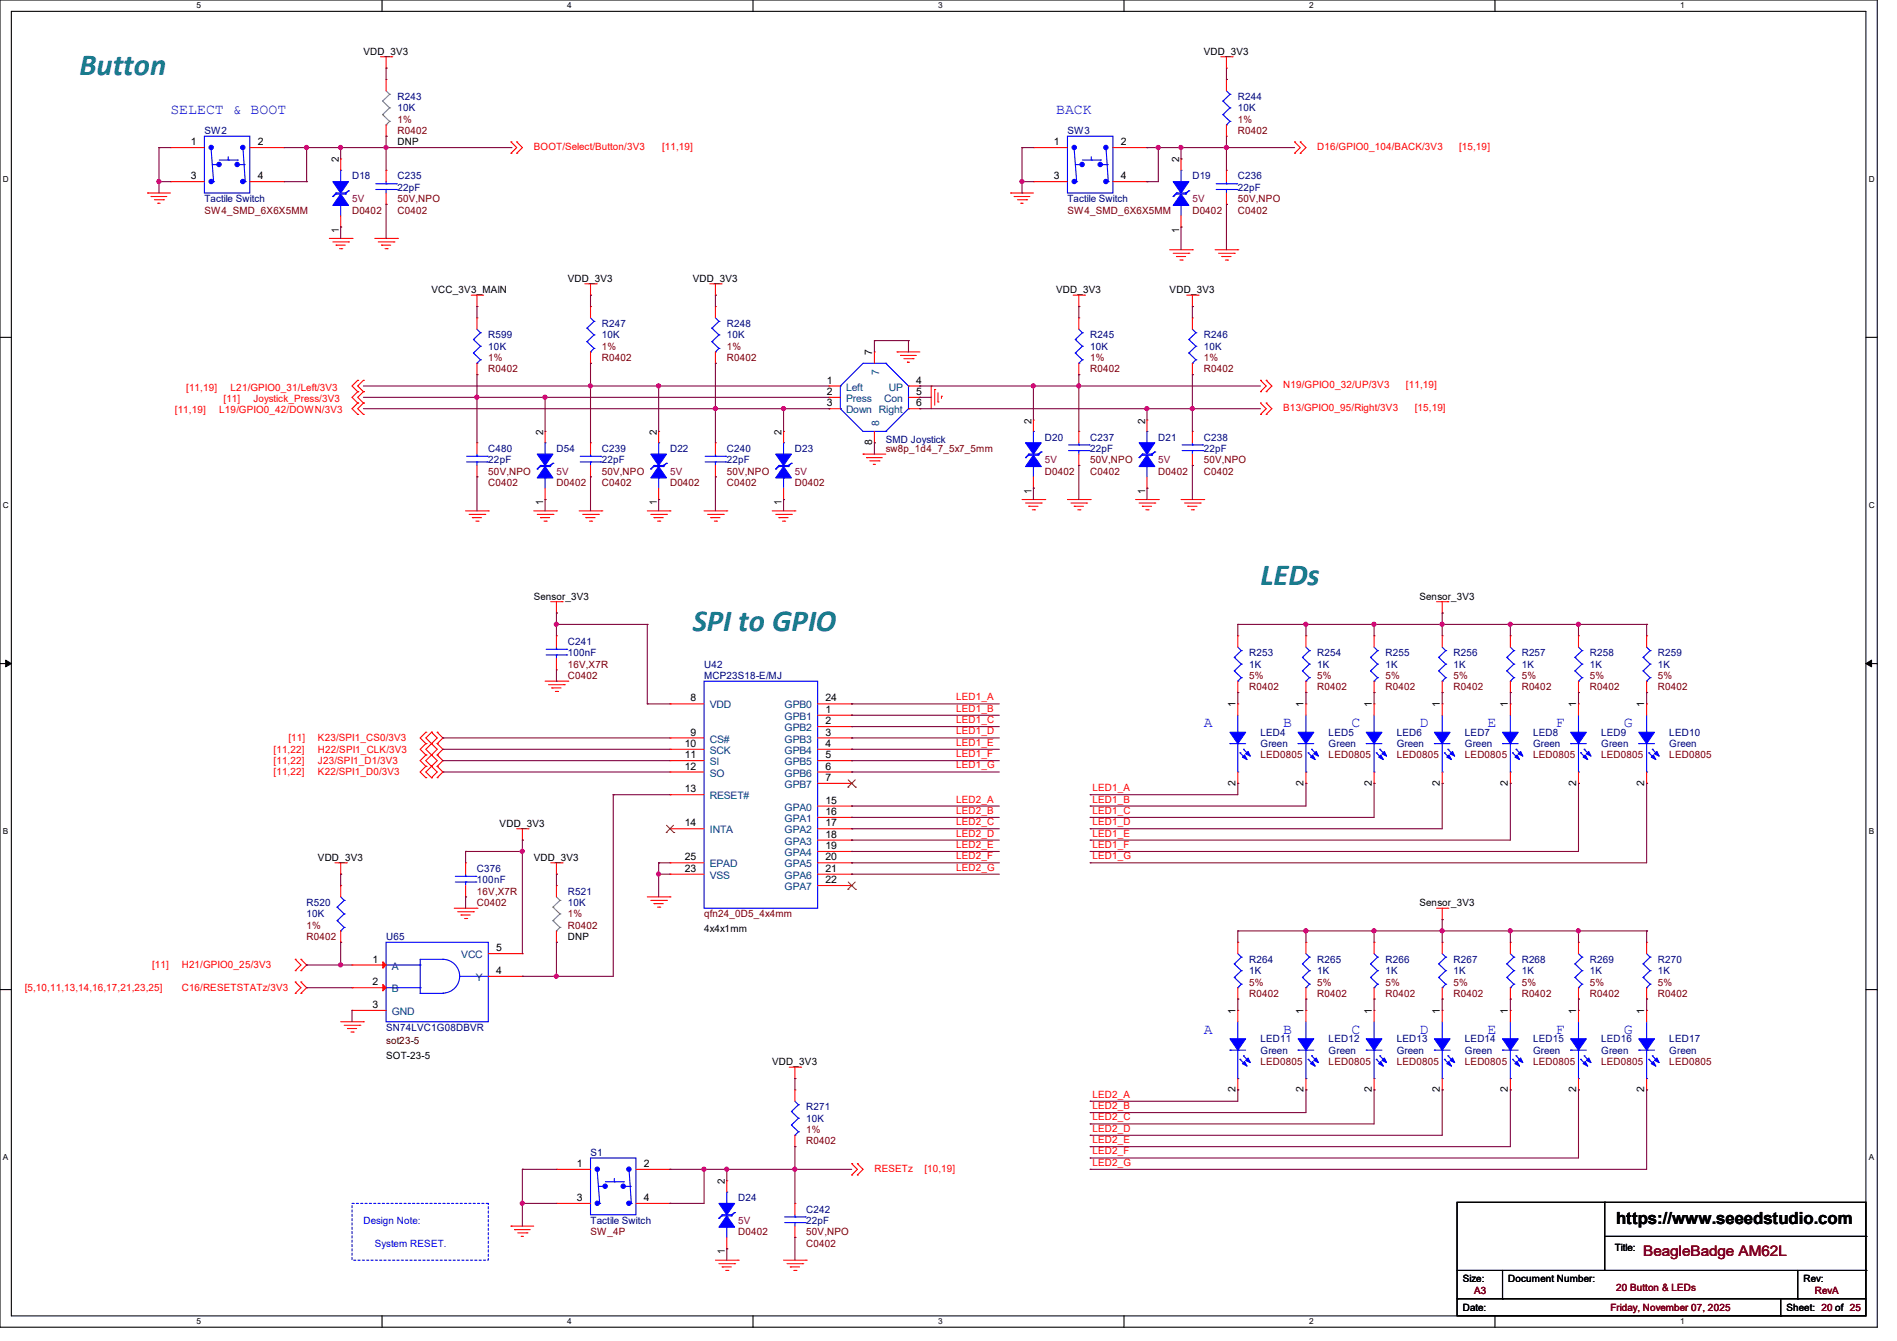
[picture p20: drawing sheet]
<svg xmlns="http://www.w3.org/2000/svg" width="297mm" height="210mm" viewBox="0 0 297 210" stroke-linecap="round" stroke-linejoin="round" font-family="sans-serif">
<defs><g id="words">
<g font-size="4.8" fill="#008080">
<text x="12.4" y="11.7">Button</text>
<text x="197.4" y="91.7">LEDs</text>
<text x="108.5" y="98.8">SPI to GPIO</text>
</g>
<text font-size="2.6" x="253" y="191.8">https://www.seeedstudio.com</text>
<g font-size="2.3" fill="#00f">
<text x="26.7" y="17.9">SELECT &amp; BOOT</text>
<text x="165.4" y="17.9">BACK</text>
<text x="188.5" y="113.9">A</text>
<text x="200.9" y="113.9">B</text>
<text x="211.6" y="113.9">C</text>
<text x="222.2" y="113.9">D</text>
<text x="232.9" y="113.9">E</text>
<text x="243.6" y="113.9">F</text>
<text x="254.3" y="113.9">G</text>
<text x="188.5" y="161.9">A</text>
<text x="200.9" y="161.9">B</text>
<text x="211.6" y="161.9">C</text>
<text x="222.2" y="161.9">D</text>
<text x="232.9" y="161.9">E</text>
<text x="243.6" y="161.9">F</text>
<text x="254.3" y="161.9">G</text>
</g>
<text font-size="2.3" fill="#800000" x="257.3" y="196.8">BeagleBadge AM62L</text>
<g font-size="1.6">
<text x="56.9" y="8.6">VDD_3V3</text>
<text x="188.5" y="8.6">VDD_3V3</text>
<text x="29.9" y="22.7">1</text>
<text x="40.3" y="22.7">2</text>
<text x="62.2" y="22.8">DNP</text>
<text x="165" y="22.7">1</text>
<text x="175.5" y="22.7">2</text>
<text x="29.9" y="28.1">3</text>
<text x="40.3" y="28.1">4</text>
<text x="53" y="25.4" transform="rotate(-90 53 25.4)">2</text>
<text x="165" y="28.1">3</text>
<text x="175.5" y="28.1">4</text>
<text x="184.6" y="25.4" transform="rotate(-90 184.6 25.4)">2</text>
<text x="53" y="36.4" transform="rotate(-90 53 36.4)">1</text>
<text x="184.6" y="36.4" transform="rotate(-90 184.6 36.4)">1</text>
<text x="67.6" y="45.9">VCC_3V3_MAIN</text>
<text x="88.9" y="44.1">VDD_3V3</text>
<text x="108.5" y="44.1">VDD_3V3</text>
<text x="165.4" y="45.9">VDD_3V3</text>
<text x="183.1" y="45.9">VDD_3V3</text>
<text x="136.5" y="55.7" transform="rotate(-90 136.5 55.7)">7</text>
<text x="129.5" y="60.1">1</text>
<text x="129.5" y="61.8">2</text>
<text x="129.5" y="63.6">3</text>
<text x="143.5" y="60.1">4</text>
<text x="143.5" y="61.8">5</text>
<text x="143.5" y="63.6">6</text>
<text x="85" y="68.1" transform="rotate(-90 85 68.1)">2</text>
<text x="102.8" y="68.1" transform="rotate(-90 102.8 68.1)">2</text>
<text x="122.4" y="68.1" transform="rotate(-90 122.4 68.1)">2</text>
<text x="136.5" y="69.7" transform="rotate(-90 136.5 69.7)">8</text>
<text x="161.5" y="66.3" transform="rotate(-90 161.5 66.3)">2</text>
<text x="179.3" y="66.3" transform="rotate(-90 179.3 66.3)">2</text>
<text x="161.5" y="77.3" transform="rotate(-90 161.5 77.3)">1</text>
<text x="179.3" y="77.3" transform="rotate(-90 179.3 77.3)">1</text>
<text x="85" y="79.1" transform="rotate(-90 85 79.1)">1</text>
<text x="102.8" y="79.1" transform="rotate(-90 102.8 79.1)">1</text>
<text x="122.4" y="79.1" transform="rotate(-90 122.4 79.1)">1</text>
<text x="83.6" y="93.9">Sensor_3V3</text>
<text x="222.2" y="93.9">Sensor_3V3</text>
<text x="108.1" y="109.9">8</text>
<text x="129.2" y="109.9">24</text>
<text x="129.2" y="111.6">1</text>
<text x="129.2" y="113.4">2</text>
<text x="193.4" y="110.8" transform="rotate(-90 193.4 110.8)">1</text>
<text x="204.1" y="110.8" transform="rotate(-90 204.1 110.8)">1</text>
<text x="214.8" y="110.8" transform="rotate(-90 214.8 110.8)">1</text>
<text x="225.4" y="110.8" transform="rotate(-90 225.4 110.8)">1</text>
<text x="236.1" y="110.8" transform="rotate(-90 236.1 110.8)">1</text>
<text x="246.8" y="110.8" transform="rotate(-90 246.8 110.8)">1</text>
<text x="257.4" y="110.8" transform="rotate(-90 257.4 110.8)">1</text>
<text x="107.2" y="117">10</text>
<text x="107.2" y="118.7">11</text>
<text x="108.1" y="115.2">9</text>
<text x="129.2" y="115.2">3</text>
<text x="129.2" y="117">4</text>
<text x="129.2" y="118.7">5</text>
<text x="107.2" y="120.5">12</text>
<text x="107.2" y="124.1">13</text>
<text x="129.2" y="120.5">6</text>
<text x="129.2" y="122.3">7</text>
<text x="129.2" y="125.9">15</text>
<text x="193.4" y="123" transform="rotate(-90 193.4 123)">2</text>
<text x="204.1" y="123" transform="rotate(-90 204.1 123)">2</text>
<text x="214.8" y="123" transform="rotate(-90 214.8 123)">2</text>
<text x="225.4" y="123" transform="rotate(-90 225.4 123)">2</text>
<text x="236.1" y="123" transform="rotate(-90 236.1 123)">2</text>
<text x="246.8" y="123" transform="rotate(-90 246.8 123)">2</text>
<text x="257.4" y="123" transform="rotate(-90 257.4 123)">2</text>
<text x="78.2" y="129.5">VDD_3V3</text>
<text x="107.2" y="129.4">14</text>
<text x="129.2" y="127.6">16</text>
<text x="129.2" y="129.4">17</text>
<text x="129.2" y="131.2">18</text>
<text x="49.8" y="134.8">VDD_3V3</text>
<text x="83.6" y="134.8">VDD_3V3</text>
<text x="107.2" y="134.7">25</text>
<text x="107.2" y="136.5">23</text>
<text x="129.2" y="133">19</text>
<text x="129.2" y="134.7">20</text>
<text x="129.2" y="136.5">21</text>
<text x="129.2" y="138.3">22</text>
<text x="222.2" y="141.9">Sensor_3V3</text>
<text x="77.7" y="149">5</text>
<text x="88.9" y="147.2">DNP</text>
<text x="110.2" y="146">4x4x1mm</text>
<text x="58.3" y="150.8">1</text>
<text x="58.3" y="154.3">2</text>
<text x="77.7" y="152.5">4</text>
<text x="58.3" y="157.9">3</text>
<text x="193.4" y="158.8" transform="rotate(-90 193.4 158.8)">1</text>
<text x="204.1" y="158.8" transform="rotate(-90 204.1 158.8)">1</text>
<text x="214.8" y="158.8" transform="rotate(-90 214.8 158.8)">1</text>
<text x="225.4" y="158.8" transform="rotate(-90 225.4 158.8)">1</text>
<text x="236.1" y="158.8" transform="rotate(-90 236.1 158.8)">1</text>
<text x="246.8" y="158.8" transform="rotate(-90 246.8 158.8)">1</text>
<text x="257.4" y="158.8" transform="rotate(-90 257.4 158.8)">1</text>
<text x="60.5" y="165.9">SOT-23-5</text>
<text x="120.9" y="166.8">VDD_3V3</text>
<text x="193.4" y="171" transform="rotate(-90 193.4 171)">2</text>
<text x="204.1" y="171" transform="rotate(-90 204.1 171)">2</text>
<text x="214.8" y="171" transform="rotate(-90 214.8 171)">2</text>
<text x="225.4" y="171" transform="rotate(-90 225.4 171)">2</text>
<text x="236.1" y="171" transform="rotate(-90 236.1 171)">2</text>
<text x="246.8" y="171" transform="rotate(-90 246.8 171)">2</text>
<text x="257.4" y="171" transform="rotate(-90 257.4 171)">2</text>
<text x="90.3" y="182.8">1</text>
<text x="100.8" y="182.8">2</text>
<text x="113.5" y="185.5" transform="rotate(-90 113.5 185.5)">2</text>
<text x="90.3" y="188.1">3</text>
<text x="100.8" y="188.1">4</text>
<text x="113.5" y="196.5" transform="rotate(-90 113.5 196.5)">1</text>
<text x="252.8" y="196">Title:</text>
<text x="229" y="200.7">Size:</text>
<text x="236.1" y="200.7">Document Number:</text>
<text x="282.4" y="200.7">Rev:</text>
<text x="229" y="205.4">Date:</text>
<text x="279.7" y="205.4">Sheet: 20 of 25</text>
</g>
<g font-size="1.6" fill="#000080">
<text x="62.2" y="15.7">R243</text>
<text x="62.2" y="17.4">10K</text>
<text x="193.8" y="15.7">R244</text>
<text x="193.8" y="17.4">10K</text>
<text x="32" y="21">SW2</text>
<text x="167.1" y="21">SW3</text>
<text x="55.1" y="28.1">D18</text>
<text x="62.2" y="28.1">C235</text>
<text x="62.2" y="29.9">22pF</text>
<text x="186.7" y="28.1">D19</text>
<text x="193.8" y="28.1">C236</text>
<text x="193.8" y="29.9">22pF</text>
<text x="32" y="31.7">Tactile Switch</text>
<text x="167.1" y="31.7">Tactile Switch</text>
<text x="76.5" y="53">R599</text>
<text x="94.2" y="51.2">R247</text>
<text x="94.2" y="53">10K</text>
<text x="113.8" y="51.2">R248</text>
<text x="113.8" y="53">10K</text>
<text x="170.7" y="53">R245</text>
<text x="188.5" y="53">R246</text>
<text x="76.5" y="54.8">10K</text>
<text x="170.7" y="54.8">10K</text>
<text x="188.5" y="54.8">10K</text>
<text x="76.5" y="70.8">C480</text>
<text x="87.1" y="70.8">D54</text>
<text x="94.2" y="70.8">C239</text>
<text x="104.9" y="70.8">D22</text>
<text x="113.8" y="70.8">C240</text>
<text x="124.5" y="70.8">D23</text>
<text x="138.7" y="69.3">SMD Joystick</text>
<text x="163.6" y="69">D20</text>
<text x="170.7" y="69">C237</text>
<text x="170.7" y="70.8">22pF</text>
<text x="181.4" y="69">D21</text>
<text x="188.5" y="69">C238</text>
<text x="188.5" y="70.8">22pF</text>
<text x="76.5" y="72.6">22pF</text>
<text x="94.2" y="72.6">22pF</text>
<text x="113.8" y="72.6">22pF</text>
<text x="88.9" y="101">C241</text>
<text x="88.9" y="102.8">100nF</text>
<text x="110.2" y="104.6">U42</text>
<text x="110.2" y="106.3">MCP23S18-E/MJ</text>
<text x="195.6" y="102.8">R253</text>
<text x="195.6" y="104.6">1K</text>
<text x="206.2" y="102.8">R254</text>
<text x="206.2" y="104.6">1K</text>
<text x="216.9" y="102.8">R255</text>
<text x="216.9" y="104.6">1K</text>
<text x="227.6" y="102.8">R256</text>
<text x="227.6" y="104.6">1K</text>
<text x="238.3" y="102.8">R257</text>
<text x="238.3" y="104.6">1K</text>
<text x="248.9" y="102.8">R258</text>
<text x="248.9" y="104.6">1K</text>
<text x="259.6" y="102.8">R259</text>
<text x="259.6" y="104.6">1K</text>
<text x="197.4" y="115.2">LED4</text>
<text x="197.4" y="117">Green</text>
<text x="208" y="115.2">LED5</text>
<text x="208" y="117">Green</text>
<text x="218.7" y="115.2">LED6</text>
<text x="218.7" y="117">Green</text>
<text x="229.4" y="115.2">LED7</text>
<text x="229.4" y="117">Green</text>
<text x="240" y="115.2">LED8</text>
<text x="240" y="117">Green</text>
<text x="250.7" y="115.2">LED9</text>
<text x="250.7" y="117">Green</text>
<text x="261.4" y="115.2">LED10</text>
<text x="261.4" y="117">Green</text>
<text x="74.7" y="136.6">C376</text>
<text x="48" y="141.9">R520</text>
<text x="48" y="143.7">10K</text>
<text x="74.7" y="138.3">100nF</text>
<text x="88.9" y="140.1">R521</text>
<text x="88.9" y="141.9">10K</text>
<text x="60.5" y="147.2">U65</text>
<text x="195.6" y="150.8">R264</text>
<text x="195.6" y="152.6">1K</text>
<text x="206.2" y="150.8">R265</text>
<text x="206.2" y="152.6">1K</text>
<text x="216.9" y="150.8">R266</text>
<text x="216.9" y="152.6">1K</text>
<text x="227.6" y="150.8">R267</text>
<text x="227.6" y="152.6">1K</text>
<text x="238.3" y="150.8">R268</text>
<text x="238.3" y="152.6">1K</text>
<text x="248.9" y="150.8">R269</text>
<text x="248.9" y="152.6">1K</text>
<text x="259.6" y="150.8">R270</text>
<text x="259.6" y="152.6">1K</text>
<text x="60.5" y="161.5">SN74LVC1G08DBVR</text>
<text x="197.4" y="163.2">LED11</text>
<text x="197.4" y="165">Green</text>
<text x="208" y="163.2">LED12</text>
<text x="208" y="165">Green</text>
<text x="218.7" y="163.2">LED13</text>
<text x="218.7" y="165">Green</text>
<text x="229.4" y="163.2">LED14</text>
<text x="229.4" y="165">Green</text>
<text x="240" y="163.2">LED15</text>
<text x="240" y="165">Green</text>
<text x="250.7" y="163.2">LED16</text>
<text x="250.7" y="165">Green</text>
<text x="261.4" y="163.2">LED17</text>
<text x="261.4" y="165">Green</text>
<text x="126.2" y="173.9">R271</text>
<text x="126.2" y="175.7">10K</text>
<text x="92.5" y="181">S1</text>
<text x="92.5" y="191.7">Tactile Switch</text>
<text x="115.6" y="188.1">D24</text>
<text x="126.2" y="189.9">C242</text>
<text x="126.2" y="191.7">22pF</text>
</g>
<g font-size="1.6" fill="#800000">
<text x="62.2" y="19.2">1%</text>
<text x="62.2" y="21">R0402</text>
<text x="193.8" y="19.2">1%</text>
<text x="193.8" y="21">R0402</text>
<text x="32" y="33.4">SW4_SMD_6X6X5MM</text>
<text x="55.1" y="33.4">D0402</text>
<text x="62.2" y="33.4">C0402</text>
<text x="62.2" y="31.7">50V,NPO</text>
<text x="167.1" y="33.4">SW4_SMD_6X6X5MM</text>
<text x="186.7" y="33.4">D0402</text>
<text x="193.8" y="33.4">C0402</text>
<text x="193.8" y="31.7">50V,NPO</text>
<text x="76.5" y="56.6">1%</text>
<text x="76.5" y="58.3">R0402</text>
<text x="94.2" y="54.8">1%</text>
<text x="94.2" y="56.6">R0402</text>
<text x="113.8" y="54.8">1%</text>
<text x="113.8" y="56.6">R0402</text>
<text x="170.7" y="56.6">1%</text>
<text x="170.7" y="58.3">R0402</text>
<text x="188.5" y="56.6">1%</text>
<text x="188.5" y="58.3">R0402</text>
<text x="138.7" y="70.8">sw8p_1d4_7_5x7_5mm</text>
<text x="76.5" y="76.1">C0402</text>
<text x="76.5" y="74.3">50V,NPO</text>
<text x="87.1" y="76.1">D0402</text>
<text x="94.2" y="76.1">C0402</text>
<text x="94.2" y="74.3">50V,NPO</text>
<text x="104.9" y="76.1">D0402</text>
<text x="113.8" y="76.1">C0402</text>
<text x="113.8" y="74.3">50V,NPO</text>
<text x="124.5" y="76.1">D0402</text>
<text x="163.6" y="74.3">D0402</text>
<text x="170.7" y="74.3">C0402</text>
<text x="170.7" y="72.6">50V,NPO</text>
<text x="181.4" y="74.3">D0402</text>
<text x="188.5" y="74.3">C0402</text>
<text x="188.5" y="72.6">50V,NPO</text>
<text x="88.9" y="106.3">C0402</text>
<text x="88.9" y="104.6">16V,X7R</text>
<text x="195.6" y="106.3">5%</text>
<text x="206.2" y="106.3">5%</text>
<text x="216.9" y="106.3">5%</text>
<text x="227.6" y="106.3">5%</text>
<text x="238.3" y="106.3">5%</text>
<text x="248.9" y="106.3">5%</text>
<text x="259.6" y="106.3">5%</text>
<text x="195.6" y="108.1">R0402</text>
<text x="206.2" y="108.1">R0402</text>
<text x="216.9" y="108.1">R0402</text>
<text x="227.6" y="108.1">R0402</text>
<text x="238.3" y="108.1">R0402</text>
<text x="248.9" y="108.1">R0402</text>
<text x="259.6" y="108.1">R0402</text>
<text x="197.4" y="118.8">LED0805</text>
<text x="208" y="118.8">LED0805</text>
<text x="218.7" y="118.8">LED0805</text>
<text x="229.4" y="118.8">LED0805</text>
<text x="240" y="118.8">LED0805</text>
<text x="250.7" y="118.8">LED0805</text>
<text x="261.4" y="118.8">LED0805</text>
<text x="74.7" y="141.9">C0402</text>
<text x="74.7" y="140.1">16V,X7R</text>
<text x="88.9" y="143.7">1%</text>
<text x="110.2" y="143.7">qfn24_0D5_4x4mm</text>
<text x="48" y="145.5">1%</text>
<text x="48" y="147.2">R0402</text>
<text x="88.9" y="145.5">R0402</text>
<text x="195.6" y="154.3">5%</text>
<text x="206.2" y="154.3">5%</text>
<text x="216.9" y="154.3">5%</text>
<text x="227.6" y="154.3">5%</text>
<text x="238.3" y="154.3">5%</text>
<text x="248.9" y="154.3">5%</text>
<text x="259.6" y="154.3">5%</text>
<text x="195.6" y="156.1">R0402</text>
<text x="206.2" y="156.1">R0402</text>
<text x="216.9" y="156.1">R0402</text>
<text x="227.6" y="156.1">R0402</text>
<text x="238.3" y="156.1">R0402</text>
<text x="248.9" y="156.1">R0402</text>
<text x="259.6" y="156.1">R0402</text>
<text x="197.4" y="166.8">LED0805</text>
<text x="208" y="166.8">LED0805</text>
<text x="218.7" y="166.8">LED0805</text>
<text x="229.4" y="166.8">LED0805</text>
<text x="240" y="166.8">LED0805</text>
<text x="250.7" y="166.8">LED0805</text>
<text x="261.4" y="166.8">LED0805</text>
<text x="126.2" y="177.5">1%</text>
<text x="126.2" y="179.2">R0402</text>
<text x="92.5" y="193.5">SW_4P</text>
<text x="115.6" y="193.5">D0402</text>
<text x="126.2" y="195.2">C0402</text>
<text x="126.2" y="193.5">50V,NPO</text>
<text x="230.8" y="202.7">A3</text>
<text x="253" y="202.2">20 Button &amp; LEDs</text>
<text x="284.1" y="202.7">RevA</text>
<text x="252.1" y="205.4">Friday, November 07, 2025</text>
</g>
<g font-size="1.6" fill="#f00">
<text x="83.6" y="23.5">BOOT/Select/Button/3V3</text>
<text x="103.7" y="23.5">[11,19]</text>
<text x="206.2" y="23.5">D16/GPIO0_104/BACK/3V3</text>
<text x="228.5" y="23.5">[15,19]</text>
<text x="27.4" y="64.7">[11,19]</text>
<text x="29.2" y="61.2">[11,19]</text>
<text x="34.3" y="64.7">L19/GPIO0_42/DOWN/3V3</text>
<text x="35" y="62.9">[11]</text>
<text x="36.1" y="61.2">L21/GPIO0_31/Left/3V3</text>
<text x="39.7" y="62.9">Joystick_Press/3V3</text>
<text x="200.9" y="64.4">B13/GPIO0_95/Right/3V3</text>
<text x="200.9" y="60.8">N19/GPIO0_32/UP/3V3</text>
<text x="220.1" y="60.8">[11,19]</text>
<text x="221.5" y="64.4">[15,19]</text>
<text x="149.7" y="109.7">LED1_A</text>
<text x="149.7" y="111.5">LED1_B</text>
<text x="149.7" y="113.2">LED1_C</text>
<text x="42.8" y="117.9">[11,22]</text>
<text x="42.8" y="119.7">[11,22]</text>
<text x="45.2" y="116.1">[11]</text>
<text x="49.8" y="116.1">K23/SPI1_CS0/3V3</text>
<text x="49.8" y="117.9">H22/SPI1_CLK/3V3</text>
<text x="49.8" y="119.7">J23/SPI1_D1/3V3</text>
<text x="149.7" y="115">LED1_D</text>
<text x="149.7" y="116.8">LED1_E</text>
<text x="149.7" y="118.6">LED1_F</text>
<text x="42.8" y="121.5">[11,22]</text>
<text x="49.8" y="121.5">K22/SPI1_D0/3V3</text>
<text x="149.7" y="120.4">LED1_G</text>
<text x="149.7" y="125.7">LED2_A</text>
<text x="171" y="123.9">LED1_A</text>
<text x="171" y="125.7">LED1_B</text>
<text x="149.7" y="127.5">LED2_B</text>
<text x="149.7" y="129.2">LED2_C</text>
<text x="149.7" y="131">LED2_D</text>
<text x="171" y="127.5">LED1_C</text>
<text x="171" y="129.2">LED1_D</text>
<text x="171" y="131">LED1_E</text>
<text x="149.7" y="132.8">LED2_E</text>
<text x="149.7" y="134.6">LED2_F</text>
<text x="149.7" y="136.4">LED2_G</text>
<text x="171" y="132.8">LED1_F</text>
<text x="171" y="134.6">LED1_G</text>
<text x="3.9" y="155.2">[5,10,11,13,14,16,17,21,23,25]</text>
<text x="23.8" y="151.7">[11]</text>
<text x="28.4" y="155.2">C16/RESETSTATz/3V3</text>
<text x="28.4" y="151.7">H21/GPIO0_25/3V3</text>
<text x="171" y="171.9">LED2_A</text>
<text x="171" y="173.7">LED2_B</text>
<text x="171" y="175.5">LED2_C</text>
<text x="171" y="177.2">LED2_D</text>
<text x="171" y="179">LED2_E</text>
<text x="136.9" y="183.5">RESETz</text>
<text x="144.7" y="183.5">[10,19]</text>
<text x="171" y="180.8">LED2_F</text>
<text x="171" y="182.6">LED2_G</text>
</g>
<g font-size="1.6" fill="#800040">
<text x="55.1" y="31.7">5V</text>
<text x="186.7" y="31.7">5V</text>
<text x="87.1" y="74.3">5V</text>
<text x="104.9" y="74.3">5V</text>
<text x="124.5" y="74.3">5V</text>
<text x="163.6" y="72.6">5V</text>
<text x="181.4" y="72.6">5V</text>
<text x="115.6" y="191.7">5V</text>
</g>
<g font-size="1.6" fill="#004080">
<text x="137.7" y="58.7" transform="rotate(-90 137.7 58.7)">7</text>
<text x="132.5" y="61.2">Left</text>
<text x="132.5" y="63">Press</text>
<text x="132.5" y="64.7">Down Right</text>
<text x="138.4" y="63">Con</text>
<text x="139.1" y="61.2">UP</text>
<text x="137.7" y="66.7" transform="rotate(-90 137.7 66.7)">8</text>
<text x="111.1" y="111">VDD</text>
<text x="122.8" y="111">GPB0</text>
<text x="122.8" y="112.7">GPB1</text>
<text x="111.1" y="116.3">CS#</text>
<text x="111.1" y="118.1">SCK</text>
<text x="111.1" y="119.8">SI</text>
<text x="122.8" y="114.5">GPB2</text>
<text x="122.8" y="116.3">GPB3</text>
<text x="122.8" y="118.1">GPB4</text>
<text x="122.8" y="119.8">GPB5</text>
<text x="111.1" y="121.6">SO</text>
<text x="111.1" y="125.2">RESET#</text>
<text x="122.8" y="121.6">GPB6</text>
<text x="122.8" y="123.4">GPB7</text>
<text x="111.1" y="130.5">INTA</text>
<text x="122.8" y="127">GPA0</text>
<text x="122.8" y="128.7">GPA1</text>
<text x="122.8" y="130.5">GPA2</text>
<text x="111.1" y="135.8">EPAD</text>
<text x="111.1" y="137.6">VSS</text>
<text x="122.8" y="132.3">GPA3</text>
<text x="122.8" y="134.1">GPA4</text>
<text x="122.8" y="135.8">GPA5</text>
<text x="122.8" y="137.6">GPA6</text>
<text x="122.8" y="139.4">GPA7</text>
<text x="61.3" y="151.9">A</text>
<text x="61.3" y="155.4">B</text>
<text x="72.2" y="150.1">VCC</text>
<text x="74.5" y="153.6">Y</text>
<text x="61.3" y="159">GND</text>
</g>
<text font-size="1.6" fill="#400000" x="60.5" y="163.6">sot23-5</text>
<g font-size="1.6" fill="#00f">
<text x="56.9" y="191.7">Design Note:</text>
<text x="58.7" y="195.2">System RESET.</text>
</g>
<g font-size="1.3">
<text x="30.8" y="1.3">5</text>
<text x="88.8" y="1.3">4</text>
<text x="146.9" y="1.3">3</text>
<text x="205" y="1.3">2</text>
<text x="263.1" y="1.3">1</text>
<text x=".5" y="28.4">D</text>
<text x="292.6" y="28.4">D</text>
<text x=".5" y="79.5">C</text>
<text x="292.6" y="79.5">C</text>
<text x=".5" y="130.6">B</text>
<text x="292.6" y="130.6">B</text>
<text x=".5" y="181.7">A</text>
<text x="292.6" y="181.7">A</text>
<text x="30.8" y="207.4">5</text>
<text x="88.8" y="207.4">4</text>
<text x="146.9" y="207.4">3</text>
<text x="205" y="207.4">2</text>
<text x="263.1" y="207.4">1</text>
</g>
</g></defs>
<path d="M0 0h293.9v207.9h-293.9zM1.8 1.8h290.3v204.3h-290.3z" fill="none" stroke="#000" stroke-width=".17"/>
<g fill="#fff">
<path d="M30.8 .2h.7v1.4h-.7z"/>
<path d="M30.8 206.2h.7v1.4h-.7z"/>
</g>
<path d="M59.8 0v1.8M59.8 206.1v1.8" fill="none" stroke="#000" stroke-width=".17"/>
<g fill="#fff">
<path d="M88.8 .2h.7v1.4h-.7z"/>
<path d="M88.8 206.2h.7v1.4h-.7z"/>
</g>
<path d="M117.9 0v1.8M117.9 206.1v1.8" fill="none" stroke="#000" stroke-width=".17"/>
<g fill="#fff">
<path d="M146.9 .2h.7v1.4h-.7z"/>
<path d="M146.9 206.2h.7v1.4h-.7z"/>
</g>
<path d="M176 0v1.8M176 206.1v1.8" fill="none" stroke="#000" stroke-width=".17"/>
<g fill="#fff">
<path d="M205 .2h.7v1.4h-.7z"/>
<path d="M205 206.2h.7v1.4h-.7z"/>
</g>
<path d="M234.1 0v1.8M234.1 206.1v1.8" fill="none" stroke="#000" stroke-width=".17"/>
<g fill="#fff">
<path d="M263.1 .2h.6v1.4h-.6z"/>
<path d="M263.1 206.2h.6v1.4h-.6z"/>
<path d="M.5 27.3h.9v1.4h-.9z"/>
<path d="M292.6 27.3h.9v1.4h-.9z"/>
<path d="M.5 78.4h.9v1.4h-.9z"/>
<path d="M292.6 78.4h.9v1.4h-.9z"/>
</g>
<path d="M0 52.8h1.8M292.1 52.8h1.8" fill="none" stroke="#000" stroke-width=".17"/>
<g fill="#fff">
<path d="M.5 129.5h.8v1.4h-.8z"/>
<path d="M292.6 129.5h.8v1.4h-.8z"/>
</g>
<path d="M0 103.9h1.8M292.1 103.9h1.8" fill="none" stroke="#000" stroke-width=".17"/>
<path d="M.9 103.4l.9 .5-.9 .5zM292.1 103.9l.9-.5v1z" fill="#000" stroke="#000" stroke-width=".16"/>
<g fill="#fff">
<path d="M.5 180.5h.8v1.4h-.8z"/>
<path d="M292.6 180.5h.8v1.4h-.8z"/>
</g>
<g fill="none" stroke="#000" stroke-width=".17">
<path d="M0 155h1.8M292.1 155h1.8M228.1 188.3h64v17.8h-64zM228.1 199h64M235.2 199v4.4M251.2 188.3h.1M251.2 188.3v10.7M251.2 193.6h40.9M281.5 199v4.4M292.1 199h.1M292.1 193.6h.1M228.1 203.4h.1"/>
<path d="M228.1 203.4h64M235.2 203.4h.1M278.8 206.1h.1M278.8 203.4v2.7M281.5 203.4h.1"/>
</g>
<path d="M55.1 188.5h21.4v8.9h-21.4z" fill="none" stroke="#00f" stroke-width=".17" stroke-dasharray=".3 .3"/>
<g fill="none" stroke="#f00" stroke-width=".17">
<path d="M59.6 8.9h1.7M60.5 10.7h.1M60.5 12.4h.1M60.5 8.9v1.8M60.5 12.4v1.8M60.5 19.6v1.7M61.3 8.9h.1M191.1 8.9h1.8M192 10.7h.1M192 12.4h.1M192 8.9v1.8M192 12.4v1.8"/>
<path d="M192 19.6v1.7M192.9 8.9h.1M23.1 30.2h.1M23.1 30.2h3.6M23.7 30.8h.1M23.7 30.8h2.4M24.2 31.3h1.4M24.7 31.8h.1M24.7 31.8h.4M25.6 31.3h.1M26.7 23.1h.1M26.7 28.4h.1"/>
<path d="M26.7 23.1h5.3M26.7 28.4h5.3M39.1 23.1h5.3M39.1 28.4h5.3M44.4 23.1h.1M44.4 28.4h.1M51.6 37.3h3.5M52.1 37.9h2.5M52.6 38.4h.1M52.6 38.4h1.5M53.2 38.9h.3M53.3 24.9h.1"/>
<path d="M53.3 35.6h.1M53.3 24.9v1.8M53.3 33.8v1.8M53.5 38.9h.1M54.6 37.9h.1M55.1 37.3h.1M58.7 37.3h3.5M59.2 37.9h2.5M59.7 38.4h.1M59.7 38.4h1.5M60.3 38.9h.3M60.5 26.7h.1"/>
<path d="M60.5 32h.1M60.5 21.3h.1M60.5 26.7v1.7M60.5 30.2v1.8M60.6 38.9h.1M61.7 37.9h.1M62.2 37.3h.1M80 24h.1M80 22.2h.1M80 22.2l.9 .9-.9 .9M80.9 24h.1M80.9 22.2h.1"/>
<path d="M80.9 22.2l.9 .9-.9 .9M158.2 30.2h.1M158.2 30.2h3.6M158.8 30.8h.1M158.8 30.8h2.4M159.3 31.3h1.4M159.9 31.8h.1M159.9 31.8h.3M160.7 31.3h.1M161.8 23.1h.1M161.8 28.4h.1M161.8 23.1h5.3"/>
<path d="M161.8 28.4h5.3M174.2 23.1h5.4M174.2 28.4h5.4M179.6 23.1h.1M179.6 28.4h.1M183.1 39.1h3.6M183.7 39.7h2.4M184.9 24.9h.1M184.9 35.6h.1M184.9 24.9v1.8M184.9 33.8v1.8M186.1 39.7h.1"/>
<path d="M186.7 39.1h.1M190.2 39.1h3.6M190.8 39.7h2.5M192 26.7h.1M192 32h.1M192 21.3h.1M192 26.7v1.7M192 30.2v1.8M193.3 39.7h.1M193.8 39.1h.1M202.7 24h.1M202.7 22.2h.1"/>
<path d="M202.7 22.2l.9 .9-.9 .9M203.6 24h.1M203.6 22.2h.1M203.6 22.2l.9 .9-.9 .9M56 59.6h.1M56 59.6l-.9 .9 .9 .8M56.9 59.6h.1M56.9 59.6l-.9 .9 .9 .8M73.8 46.2h1.8M74.7 48h.1M74.7 49.8h.1M74.7 58.7h.1"/>
<path d="M74.7 46.2v1.8M74.7 49.8v1.8M74.7 56.9v1.8M75.6 46.2h.1M91.6 44.4h1.7M92.5 46.2h.1M92.5 48h.1M92.5 56.9h.1M92.5 44.4v1.8M92.5 48v1.8M92.5 55.1v1.8M93.3 44.4h.1"/>
<path d="M111.1 44.4h1.8M112 46.2h.1M112 48h.1M112 56.9h.1M112 44.4v1.8M112 48v1.8M112 55.1v1.8M112.9 44.4h.1M136.9 55.1h.1M136.9 55.1v1.8M140.5 55.1h.1M140.5 55.1h3.5"/>
<path d="M141 55.7h.1M141 55.7h2.5M141.5 56.2h1.5M142.1 56.7h.1M142.1 56.7h.3M143 56.2h.1M168 46.2h1.8M168.9 48h.1M168.9 49.8h.1M168.9 58.7h.1M168.9 46.2v1.8M168.9 49.8v1.8"/>
<path d="M168.9 56.9v1.8M169.8 46.2h.1M184.2 40.2h.1M184.2 40.2h1.4M184.7 40.7h.4M185.1 40.7h.1M185.8 46.2h1.8M186.7 48h.1M186.7 49.8h.1M186.7 58.7h.1M186.7 46.2v1.8M186.7 49.8v1.8"/>
<path d="M186.7 56.9v1.8M187.6 46.2h.1M191.3 40.2h.1M191.3 40.2h1.4M191.9 40.7h.3M192.2 40.7h.1M197.4 59.6h.1M197.4 59.6l.8 .9-.8 .8M198.2 59.6h.1M198.2 59.6l.9 .9-.9 .8M56 61.3h.1M56 63.1h.1"/>
<path d="M56 64.9h.1M56 63.1l-.9 .9 .9 .9M56 61.3l-.9 .9 .9 .9M56.9 61.3h.1M56.9 63.1h.1M56.9 64.9h.1M56.9 63.1l-.9 .9 .9 .9M56.9 61.3l-.9 .9 .9 .9M74.7 69.3h.1M74.7 74.7h.1M74.7 69.3v1.8M74.7 72.9v1.8"/>
<path d="M85.3 67.6h.1M85.3 78.2h.1M85.3 67.6v1.7M85.3 76.5v1.7M92.5 69.3h.1M92.5 74.7h.1M92.5 69.3v1.8M92.5 72.9v1.8M103.1 67.6h.1M103.1 78.2h.1M103.1 67.6v1.7M103.1 76.5v1.7"/>
<path d="M112 69.3h.1M112 74.7h.1M112 69.3v1.8M112 72.9v1.8M122.7 67.6h.1M122.7 78.2h.1M122.7 67.6v1.7M122.7 76.5v1.7M129.8 60.5h.1M129.8 62.2h.1M129.8 64h.1M129.8 60.5h1.8"/>
<path d="M129.8 62.2h1.8M129.8 64h1.8M135.1 71.1h.1M135.1 71.1h3.6M135.7 71.7h.1M135.7 71.7h2.4M136.2 72.2h1.4M136.7 72.7h.1M136.7 72.7h.4M136.9 69.3h.1M136.9 67.6v1.7M137.6 72.2h.1"/>
<path d="M142.2 60.5h1.8M142.2 62.2h1.8M142.2 64h1.8M144 60.5h.1M144 62.2h.1M144 64h.1M145.8 60.5h.1M145.8 60.5v3.5M146.3 61h.1M146.3 61v2.5M146.9 62.9h.1M146.9 61.5v1.4"/>
<path d="M147.4 62.1h.1M147.4 62.1v.3M160 78.2h3.6M160.6 78.8h2.4M161.1 79.3h.1M161.1 79.3h1.4M161.6 79.8h.4M161.8 65.8h.1M161.8 76.5h.1M161.8 65.8v1.8M161.8 74.7v1.8M162 79.8h.1"/>
<path d="M163 78.8h.1M163.6 78.2h.1M167.1 78.2h3.6M167.7 78.8h2.4M168.2 79.3h.1M168.2 79.3h1.4M168.7 79.8h.4M168.9 67.6h.1M168.9 72.9h.1M168.9 67.6v1.7M168.9 71.1v1.8M169.1 79.8h.1"/>
<path d="M170.1 78.8h.1M170.7 78.2h.1M177.8 78.2h3.6M178.4 78.8h2.4M178.9 79.3h.1M178.9 79.3h1.4M179.4 79.8h.3M179.6 65.8h.1M179.6 76.5h.1M179.6 65.8v1.8M179.6 74.7v1.8M179.7 79.8h.1"/>
<path d="M180.8 78.8h.1M181.4 78.2h.1M184.9 78.2h3.6M185.5 78.8h2.4M186 79.3h.1M186 79.3h1.4M186.5 79.8h.4M186.7 67.6h.1M186.7 72.9h.1M186.7 67.6v1.7M186.7 71.1v1.8M186.9 79.8h.1"/>
<path d="M187.9 78.8h.1M188.5 78.2h.1M197.4 64.9h.1M197.4 63.1h.1M197.4 61.3h.1M197.4 63.1l.8 .9-.8 .9M198.2 64.9h.1M198.2 63.1h.1M198.2 61.3h.1M198.2 63.1l.9 .9-.9 .9M72.9 80h3.6M73.4 80.6h2.5"/>
<path d="M74 81.1h.1M74 81.1h1.4M74.5 81.6h.3M74.8 81.6h.1M75.9 80.6h.1M76.5 80h.1M83.6 80h3.5M84.1 80.6h2.5M84.6 81.1h.1M84.6 81.1h1.5M85.2 81.6h.3M85.5 81.6h.1"/>
<path d="M86.2 94.2h1.8M86.6 80.6h.1M87.1 96h.1M87.1 80h.1M87.1 99.6h.1M87.1 94.2v1.8M87.1 99.6v1.7M88 94.2h.1M90.7 80h3.5M91.2 80.6h2.5M91.7 81.1h.1M91.7 81.1h1.5"/>
<path d="M92.3 81.6h.3M92.6 81.6h.1M93.7 80.6h.1M94.2 80h.1M101.3 80h3.6M101.9 80.6h2.5M102.4 81.1h.1M102.4 81.1h1.4M103 81.6h.3M103.3 81.6h.1M104.4 80.6h.1M104.9 80h.1"/>
<path d="M110.2 80h3.6M110.8 80.6h2.4M111.3 81.1h.1M111.3 81.1h1.4M111.8 81.6h.4M112.2 81.6h.1M113.2 80.6h.1M113.8 80h.1M120.9 80h3.6M121.5 80.6h2.4M122 81.1h.1M122 81.1h1.4"/>
<path d="M122.5 81.6h.4M122.9 81.6h.1M123.9 80.6h.1M124.5 80h.1M193.8 99.6h.1M193.8 99.6v1.7M204.5 99.6h.1M204.5 99.6v1.7M215.1 99.6h.1M215.1 99.6v1.7M224.9 94.2h1.8M225.8 96h.1"/>
<path d="M225.8 99.6h.1M225.8 94.2v1.8M225.8 99.6v1.7M226.7 94.2h.1M236.5 99.6h.1M236.5 99.6v1.7M247.1 99.6h.1M247.1 99.6v1.7M257.8 99.6h.1M257.8 99.6v1.7M66.7 114.7h.1M66.7 116.5h.1"/>
<path d="M66.7 118.2h.1M66.7 114.7l-.9 .9 .9 .9M66.7 118.2l-.9 .9 .9 .9M66.7 116.5l-.9 .8 .9 .9M67.6 116.5h.1M67.6 114.7h.1M67.6 118.2h.1M67.6 114.7l-.9 .9 1.8 1.7-1.8 1.8 1.8 1.8-.9 .9M67.6 114.7l.9 .9-1.8 1.7 1.8 1.8-1.8 1.8 .9 .9M68.5 114.7h.1M68.5 116.5h.1M68.5 118.2h.1"/>
<path d="M68.5 118.2l.8 .9-.8 .9M68.5 114.7l.8 .9-.8 .9M68.5 116.5l.8 .8-.8 .9M85.3 106.7h3.6M85.9 107.2h2.4M86.4 107.7h.1M86.4 107.7h1.4M87 108.3h.3M87.1 104.9h.1M87.1 103.1v1.8M87.3 108.3h.1M88.3 107.2h.1"/>
<path d="M88.9 106.7h.1M104.9 115.6h.1M104.9 117.3h.1M104.9 110.2h.1M104.9 119.1h.1M104.9 110.2h5.3M104.9 115.6h5.3M104.9 117.3h5.3M104.9 119.1h5.3M128 110.2h5.3M128 112h5.3M128 113.8h5.3"/>
<path d="M128 115.6h5.3M128 117.3h5.3M128 119.1h5.3M133.3 110.2h.1M133.3 112h.1M133.3 113.8h.1M133.3 115.6h.1M133.3 117.3h.1M133.3 119.1h.1M193.8 110.2h.1M193.8 108.5h.1M193.8 106.7v1.8"/>
<path d="M193.8 110.2v1.8M204.5 108.5h.1M204.5 110.2h.1M204.5 106.7v1.8M204.5 110.2v1.8M215.1 110.2h.1M215.1 108.5h.1M215.1 106.7v1.8M215.1 110.2v1.8M225.8 108.5h.1M225.8 110.2h.1M225.8 106.7v1.8"/>
<path d="M225.8 110.2v1.8M236.5 108.5h.1M236.5 110.2h.1M236.5 106.7v1.8M236.5 110.2v1.8M247.1 108.5h.1M247.1 110.2h.1M247.1 106.7v1.8M247.1 110.2v1.8M257.8 108.5h.1M257.8 110.2h.1M257.8 106.7v1.8"/>
<path d="M257.8 110.2v1.8M52.5 135.1h1.7M53.3 136.9h.1M53.3 138.7h.1M53.3 135.1v1.8M53.3 138.7v1.8M54.2 135.1h.1M66.7 120h.1M66.7 121.8h.1M66.7 120l-.9 .9 .9 .9M67.6 120h.1M67.6 121.8h.1"/>
<path d="M68.5 120h.1M68.5 121.8h.1M68.5 120l.8 .9-.8 .9M72.9 135.1h.1M72.9 135.1v1.8M72.9 138.7v1.8M80.9 129.8h1.8M81.8 131.6h.1M81.8 129.8v1.8M82.7 129.8h.1M86.2 135.1h1.8M87.1 136.9h.1"/>
<path d="M87.1 138.7h.1M87.1 135.1v1.8M87.1 138.7v1.8M88 135.1h.1M104.9 135.1h.1M104.9 129.8h.1M104.9 136.9h.1M104.9 120.9h.1M104.9 124.5h.1M104.9 129.8h5.3M104.9 135.1h5.3M104.9 120.9h5.3"/>
<path d="M104.9 136.9h5.3M104.9 124.5h5.3M128 129.8h5.3M128 135.1h5.3M128 120.9h5.3M128 122.7h5.3M128 126.2h5.3M128 128h5.3M128 131.6h5.3M128 133.3h5.3M128 136.9h5.3M128 138.7h5.3"/>
<path d="M133.3 120.9h.1M133.3 122.7h.1M133.3 126.2h.1M133.3 128h.1M133.3 129.8h.1M133.3 131.6h.1M133.3 133.3h.1M133.3 135.1h.1M133.3 136.9h.1M133.3 138.7h.1M193.8 122.7h.1M193.8 120.9v1.8"/>
<path d="M204.5 122.7h.1M204.5 120.9v1.8M215.1 122.7h.1M215.1 120.9v1.8M225.8 122.7h.1M225.8 120.9v1.8M236.5 122.7h.1M236.5 120.9v1.8M247.1 122.7h.1M247.1 120.9v1.8M257.8 122.7h.1M257.8 120.9v1.8"/>
<path d="M46.2 155.6h.1M46.2 153.8h.1M46.2 152h.1M46.2 150.2h.1M46.2 153.8l.9 .9-.9 .9M46.2 150.2l.9 .9-.9 .9M47.1 153.8h.1M47.1 155.6h.1M47.1 150.2h.1M47.1 152h.1M47.1 153.8l.9 .9-.9 .9M47.1 150.2l.9 .9-.9 .9"/>
<path d="M53.3 147.6h.1M53.3 145.8v1.8M55.1 151.1h.1M55.1 154.7h.1M55.1 158.2h.1M55.1 151.1h5.4M55.1 154.7h5.4M55.1 158.2h5.4M71.1 142.2h3.6M71.7 142.8h2.4M72.2 143.3h.1M72.2 143.3h1.4"/>
<path d="M72.7 143.8h.4M72.9 140.5h.1M73.1 143.8h.1M74.1 142.8h.1M74.7 142.2h.1M76.5 152.9h5.3M76.5 149.4h5.3M81.8 152.9h.1M81.8 149.4h.1M87.1 147.6h.1M87.1 145.8v1.8M101.3 140.5h3.6"/>
<path d="M101.9 141h2.5M102.4 141.5h.1M102.4 141.5h1.4M103 142.1h.3M103.3 142.1h.1M104.4 141h.1M104.9 140.5h.1M193.8 158.2h.1M193.8 147.6h.1M193.8 156.5h.1M193.8 147.6v1.8M193.8 154.7v1.8"/>
<path d="M193.8 158.2v1.8M204.5 158.2h.1M204.5 147.6h.1M204.5 156.5h.1M204.5 147.6v1.8M204.5 154.7v1.8M204.5 158.2v1.8M215.1 158.2h.1M215.1 147.6h.1M215.1 156.5h.1M215.1 147.6v1.8M215.1 154.7v1.8"/>
<path d="M215.1 158.2v1.8M224.9 142.2h1.8M225.8 144h.1M225.8 158.2h.1M225.8 147.6h.1M225.8 156.5h.1M225.8 142.2v1.8M225.8 147.6v1.8M225.8 154.7v1.8M225.8 158.2v1.8M226.7 142.2h.1M236.5 158.2h.1"/>
<path d="M236.5 147.6h.1M236.5 156.5h.1M236.5 147.6v1.8M236.5 154.7v1.8M236.5 158.2v1.8M247.1 158.2h.1M247.1 147.6h.1M247.1 156.5h.1M247.1 147.6v1.8M247.1 154.7v1.8M247.1 158.2v1.8M257.8 158.2h.1"/>
<path d="M257.8 147.6h.1M257.8 156.5h.1M257.8 147.6v1.8M257.8 154.7v1.8M257.8 158.2v1.8M53.3 160h3.6M53.9 160.6h2.4M54.4 161.1h.1M54.4 161.1h1.4M54.9 161.6h.4M55.3 161.6h.1M56.3 160.6h.1"/>
<path d="M56.9 160h.1M123.6 167.1h1.7M124.5 168.9h.1M124.5 170.7h.1M124.5 179.6h.1M124.5 167.1v1.8M124.5 170.7v1.8M124.5 177.8v1.8M125.3 167.1h.1M193.8 170.7h.1M193.8 168.9v1.8M204.5 170.7h.1"/>
<path d="M204.5 168.9v1.8M215.1 170.7h.1M215.1 168.9v1.8M225.8 170.7h.1M225.8 168.9v1.8M236.5 170.7h.1M236.5 168.9v1.8M247.1 170.7h.1M247.1 168.9v1.8M257.8 170.7h.1M257.8 168.9v1.8M80 192h.1"/>
<path d="M80 192h3.6M80.6 192.6h.1M80.6 192.6h2.4M81.1 193.1h1.4M81.6 193.6h.1M81.6 193.6h.4M82.5 193.1h.1M87.1 183.1h.1M87.1 188.5h.1M87.1 183.1h5.4M87.1 188.5h5.4M99.6 183.1h5.3"/>
<path d="M99.6 188.5h5.3M104.9 183.1h.1M104.9 188.5h.1M112 197.4h3.6M112.6 197.9h2.4M113.1 198.4h.1M113.1 198.4h1.4M113.6 199h.4M113.8 184.9h.1M113.8 195.6h.1M113.8 184.9v1.8M113.8 193.8v1.8"/>
<path d="M114 199h.1M115 197.9h.1M115.6 197.4h.1M122.7 197.4h3.5M123.2 197.9h2.5M123.7 198.4h.1M123.7 198.4h1.5M124.3 199h.3M124.5 188.5h.1M124.5 193.8h.1M124.5 188.5v1.7M124.5 192v1.8"/>
<path d="M124.6 199h.1M125.7 197.9h.1M126.2 197.4h.1M133.3 184h.1M133.3 182.2h.1M133.3 182.2l.9 .9-.9 .9M134.2 184h.1M134.2 182.2h.1M134.2 182.2l.9 .9-.9 .9"/>
</g>
<g fill="#00f" stroke="#00f" stroke-width=".17">
<path d="M53.3 30.4l1.3 1.8h-2.5z" fill-rule="evenodd"/>
<path d="M52.1 28.4h2.5l-1.3 1.8z" fill-rule="evenodd"/>
<path d="M216.2 166.2l.4 .8-.7-.4z" fill-rule="evenodd"/>
<path d="M216.7 165.7l.4 .7-.7-.3z" fill-rule="evenodd"/>
<path d="M213.9 162.7h2.5l-1.3 1.8z" fill-rule="evenodd"/>
<path d="M216.2 118.2l.4 .8-.7-.4z" fill-rule="evenodd"/>
<path d="M216.7 117.7l.4 .7-.7-.3z" fill-rule="evenodd"/>
<path d="M213.9 114.7h2.5l-1.3 1.8z" fill-rule="evenodd"/>
<path d="M226.5 166.6l.4-.4 .3 .8z" fill-rule="evenodd"/>
<path d="M227.4 165.7l.4 .7-.8-.3z" fill-rule="evenodd"/>
<path d="M224.6 162.7h2.4l-1.2 1.8z" fill-rule="evenodd"/>
<path d="M179.6 71.3l1.2 1.8h-2.4z" fill-rule="evenodd"/>
<path d="M178.4 69.3h2.4l-1.2 1.8z" fill-rule="evenodd"/>
<path d="M237.2 166.6l.3-.4 .4 .8z" fill-rule="evenodd"/>
<path d="M238.1 165.7l.3 .7-.7-.3z" fill-rule="evenodd"/>
<path d="M235.2 162.7h2.5l-1.2 1.8z" fill-rule="evenodd"/>
<path d="M247.9 118.6l.3-.4 .4 .8z" fill-rule="evenodd"/>
<path d="M248.8 117.7l.3 .7-.7-.3z" fill-rule="evenodd"/>
<path d="M245.9 114.7h2.5l-1.3 1.8z" fill-rule="evenodd"/>
<path d="M161.8 71.3l1.2 1.8h-2.4z" fill-rule="evenodd"/>
<path d="M160.6 69.3h2.4l-1.2 1.8z" fill-rule="evenodd"/>
<path d="M122.7 73.1l1.2 1.7h-2.4z" fill-rule="evenodd"/>
<path d="M121.5 71.1h2.4l-1.2 1.8z" fill-rule="evenodd"/>
<path d="M247.9 166.6l.3-.4 .4 .8z" fill-rule="evenodd"/>
<path d="M248.8 165.7l.3 .7-.7-.3z" fill-rule="evenodd"/>
<path d="M245.9 162.7h2.5l-1.3 1.8z" fill-rule="evenodd"/>
<path d="M194.9 118.2l.3 .8-.7-.4z" fill-rule="evenodd"/>
<path d="M195.4 117.7l.3 .7-.7-.3z" fill-rule="evenodd"/>
<path d="M192.6 114.7h2.4l-1.2 1.8z" fill-rule="evenodd"/>
<path d="M205.5 118.2l.4 .8-.7-.4z" fill-rule="evenodd"/>
<path d="M206.1 117.7l.3 .7-.7-.3z" fill-rule="evenodd"/>
<path d="M203.2 114.7h2.5l-1.2 1.8z" fill-rule="evenodd"/>
<path d="M258.5 166.6l.4-.4 .3 .8z" fill-rule="evenodd"/>
<path d="M259.4 165.7l.4 .7-.8-.3z" fill-rule="evenodd"/>
<path d="M256.6 162.7h2.4l-1.2 1.8z" fill-rule="evenodd"/>
<path d="M184.9 30.4l1.2 1.8h-2.4z" fill-rule="evenodd"/>
<path d="M183.7 28.4h2.4l-1.2 1.8z" fill-rule="evenodd"/>
<path d="M237.2 118.6l.3-.4 .4 .8z" fill-rule="evenodd"/>
<path d="M238.1 117.7l.3 .7-.7-.3z" fill-rule="evenodd"/>
<path d="M235.2 114.7h2.5l-1.2 1.8z" fill-rule="evenodd"/>
<path d="M113.8 190.4l1.2 1.8h-2.4z" fill-rule="evenodd"/>
<path d="M112.6 188.5h2.4l-1.2 1.7z" fill-rule="evenodd"/>
<path d="M103.1 73.1l1.3 1.7h-2.5z" fill-rule="evenodd"/>
<path d="M101.9 71.1h2.5l-1.3 1.8z" fill-rule="evenodd"/>
<path d="M226.5 118.6l.4-.4 .3 .8z" fill-rule="evenodd"/>
<path d="M227.4 117.7l.4 .7-.8-.3z" fill-rule="evenodd"/>
<path d="M224.6 114.7h2.4l-1.2 1.8z" fill-rule="evenodd"/>
<path d="M194.9 166.2l.3 .8-.7-.4z" fill-rule="evenodd"/>
<path d="M195.4 165.7l.3 .7-.7-.3z" fill-rule="evenodd"/>
<path d="M192.6 162.7h2.4l-1.2 1.8z" fill-rule="evenodd"/>
<path d="M205.5 166.2l.4 .8-.7-.4z" fill-rule="evenodd"/>
<path d="M206.1 165.7l.3 .7-.7-.3z" fill-rule="evenodd"/>
<path d="M203.2 162.7h2.5l-1.2 1.8z" fill-rule="evenodd"/>
<path d="M85.3 73.1l1.3 1.7h-2.5z" fill-rule="evenodd"/>
<path d="M84.1 71.1h2.5l-1.3 1.8z" fill-rule="evenodd"/>
<path d="M258.5 118.6l.4-.4 .3 .8z" fill-rule="evenodd"/>
<path d="M259.4 117.7l.4 .7-.8-.3z" fill-rule="evenodd"/>
<path d="M256.6 114.7h2.4l-1.2 1.8z" fill-rule="evenodd"/>
<circle cx="168.2" cy="23.1" r=".34"/>
<circle cx="168.2" cy="28.4" r=".34"/>
<circle cx="173.1" cy="28.4" r=".34"/>
<circle cx="173.1" cy="23.1" r=".34"/>
<circle cx="172.3" cy="25.8" r=".34"/>
<circle cx="169.4" cy="25.8" r=".34"/>
<circle cx="33.1" cy="23.1" r=".34"/>
<circle cx="33.1" cy="28.4" r=".34"/>
<circle cx="38" cy="28.4" r=".34"/>
<circle cx="38" cy="23.1" r=".34"/>
<circle cx="37.1" cy="25.8" r=".34"/>
<circle cx="34.3" cy="25.8" r=".34"/>
<circle cx="93.5" cy="183.1" r=".34"/>
<circle cx="93.5" cy="188.4" r=".34"/>
<circle cx="98.5" cy="188.4" r=".34"/>
<circle cx="98.5" cy="183.1" r=".34"/>
<circle cx="97.6" cy="185.8" r=".34"/>
<circle cx="94.7" cy="185.8" r=".34"/>
</g>
<g fill="none" stroke="#00f" stroke-width=".17">
<path d="M191.5 15.8h.1M191.5 17.9h.1M191.5 15.8l1.1 1.1M191.5 17.9l1.1 1.1M192 19.6h.1M192 14.2l.6 .6M192.6 14.8h.1M192.6 16.9h.1M192.6 19h.1M192.6 14.8l-1.1 1M192.6 16.9l-1.1 1M192.6 19l-.6 .6"/>
<path d="M32 21.3h7.1v8.9h-7.1zM33.1 23.5l.3 4.9M33.2 25.8h.9M33.4 28.4h.1M34.1 25.8h.1M34.3 25.1h2.9M35.7 25.1h.1M35.7 24.6v.5M37.2 25.1h.1M37.3 25.8h.9M38.1 23.5l.3 4.9M38.2 25.8h.1"/>
<path d="M38.4 28.4h.1M52.1 30.8h.1M52.6 30.2h.1M52.6 30.2h1.5M52.6 30.2l-.5 .6M53.3 26.7h.1M53.3 32.2h.1M53.3 26.7v1.7M53.3 32.2v1.6M54.1 30.2h.1M54.1 30.4h.1M54.1 30.4h-1.5l-.5 .4"/>
<path d="M54.6 29.9h.1M54.6 29.9l-.5 .3M54.6 29.9l-.5 .5M58.8 28.8h3.3M58.8 29.7h3.3M60.5 29.7h.1M60.5 28.8h.1M60.5 28.4v.4M60.5 29.7v.5M62.1 28.8h.1M62.1 29.7h.1M167.1 21.3h7.1v8.9h-7.1z"/>
<path d="M168.2 23.5l.4 4.9M168.4 25.8h.8M168.6 28.4h.1M169.2 25.8h.1M169.5 25.1h2.8M170.9 25.1h.1M170.9 24.6v.5M172.3 25.1h.1M172.5 25.8h.9M173.2 23.5l.3 4.9M173.4 25.8h.1M173.5 28.4h.1"/>
<path d="M183.7 30.8h.1M184.2 30.2h.1M184.2 30.2h1.4M184.2 30.2l-.5 .6M184.9 26.7h.1M184.9 32.2h.1M184.9 26.7v1.7M184.9 32.2v1.6M185.6 30.2h.1M185.6 30.4h.1M185.6 30.4h-1.4l-.5 .4M186.1 29.9h.1"/>
<path d="M186.1 29.9l-.5 .3M186.1 29.9l-.5 .5M190.4 28.8h3.2M190.4 29.7h3.2M192 29.7h.1M192 28.8h.1M192 28.4v.4M192 29.7v.5M193.6 28.8h.1M193.6 29.7h.1M74.1 53.2h.1M74.1 55.3h.1"/>
<path d="M74.1 53.2l1.1 1M74.1 55.3l1.1 1M74.7 56.9h.1M74.7 51.6l.5 .5M75.2 52.1h.1M75.2 54.2h.1M75.2 56.3h.1M75.2 52.1l-1.1 1.1M75.2 54.2l-1.1 1.1M75.2 56.3l-.5 .6M91.9 51.4h.1M91.9 53.5h.1"/>
<path d="M91.9 51.4l1.1 1.1M91.9 53.5l1.1 1.1M92.5 55.1h.1M92.5 49.8l.5 .5M93 50.3h.1M93 52.5h.1M93 54.6h.1M93 50.3l-1.1 1.1M93 52.5l-1.1 1M93 54.6l-.5 .5M111.5 51.4h.1M111.5 53.5h.1"/>
<path d="M111.5 51.4l1.1 1.1M111.5 53.5l1.1 1.1M112 55.1h.1M112 49.8l.6 .5M112.6 50.3h.1M112.6 52.5h.1M112.6 54.6h.1M112.6 50.3l-1.1 1.1M112.6 52.5l-1.1 1M112.6 54.6l-.6 .5M138.7 56.9h.1M138.7 56.9h-3.6l-3.5 3.6"/>
<path d="M138.7 56.9l3.5 3.6M168.4 53.2h.1M168.4 55.3h.1M168.4 53.2l1.1 1M168.4 55.3l1.1 1M168.9 56.9h.1M168.9 51.6l.6 .5M169.5 52.1h.1M169.5 54.2h.1M169.5 56.3h.1M169.5 52.1l-1.1 1.1M169.5 54.2l-1.1 1.1"/>
<path d="M169.5 56.3l-.6 .6M186.1 53.2h.1M186.1 55.3h.1M186.1 53.2l1.1 1M186.1 55.3l1.1 1M186.7 56.9h.1M186.7 51.6l.5 .5M187.2 52.1h.1M187.2 54.2h.1M187.2 56.3h.1M187.2 52.1l-1.1 1.1M187.2 54.2l-1.1 1.1"/>
<path d="M187.2 56.3l-.5 .6M73.1 71.5h3.2M73.1 72.3h3.2M74.7 72.3h.1M74.7 71.5h.1M74.7 71.1v.4M74.7 72.3v.6M76.3 71.5h.1M76.3 72.3h.1M84.1 73.4h.1M84.6 72.9h.1M84.6 72.9h1.5"/>
<path d="M84.6 72.9l-.5 .5M85.3 69.3h.1M85.3 74.8h.1M85.3 69.3v1.8M85.3 74.8v1.7M86.1 72.9h.1M86.1 73.1h.1M86.1 73.1h-1.5l-.5 .3M86.6 72.6h.1M86.6 72.6l-.5 .3M86.6 72.6l-.5 .5M90.8 71.5h3.3"/>
<path d="M90.8 72.3h3.3M92.5 72.3h.1M92.5 71.5h.1M92.5 71.1v.4M92.5 72.3v.6M94.1 71.5h.1M94.1 72.3h.1M101.9 73.4h.1M102.4 72.9h.1M102.4 72.9h1.4M102.4 72.9l-.5 .5M103.1 69.3h.1"/>
<path d="M103.1 74.8h.1M103.1 69.3v1.8M103.1 74.8v1.7M103.8 72.9h.1M103.8 73.1h.1M103.8 73.1h-1.4l-.5 .3M104.4 72.6h.1M104.4 72.6l-.6 .3M104.4 72.6l-.6 .5M110.4 71.5h3.2M110.4 72.3h3.2M112 72.3h.1"/>
<path d="M112 71.5h.1M112 71.1v.4M112 72.3v.6M113.6 71.5h.1M113.6 72.3h.1M121.5 73.4h.1M122 72.9h.1M122 72.9h1.4M122 72.9l-.5 .5M122.7 69.3h.1M122.7 74.8h.1M122.7 69.3v1.8"/>
<path d="M122.7 74.8v1.7M123.4 72.9h.1M123.4 73.1h.1M123.4 73.1h-1.4l-.5 .3M123.9 72.6h.1M123.9 72.6l-.5 .3M123.9 72.6l-.5 .5M131.6 60.5h.1M131.6 64h.1M131.6 64l3.5 3.6h3.6M131.6 60.5v3.5M138.7 67.6h.1"/>
<path d="M142.2 60.5h.1M142.2 64h.1M142.2 64l-3.5 3.6M142.2 60.5v3.5M160.6 71.7h.1M161.1 71.1h.1M161.1 71.1h1.4M161.1 71.1l-.5 .6M161.8 67.6h.1M161.8 73.1h.1M161.8 67.6v1.7M161.8 73.1v1.6"/>
<path d="M162.5 71.1h.1M162.5 71.3h.1M162.5 71.3h-1.4l-.5 .4M163 70.8h.1M163 70.8l-.5 .3M163 70.8l-.5 .5M167.3 69.7h3.2M167.3 70.6h3.2M168.9 70.6h.1M168.9 69.7h.1M168.9 69.3v.4M168.9 70.6v.5"/>
<path d="M170.5 69.7h.1M170.5 70.6h.1M178.4 71.7h.1M178.9 71.1h.1M178.9 71.1h1.4M178.9 71.1l-.5 .6M179.6 67.6h.1M179.6 73.1h.1M179.6 67.6v1.7M179.6 73.1v1.6M180.3 71.1h.1M180.3 71.3h.1"/>
<path d="M180.3 71.3h-1.4l-.5 .4M180.8 70.8h.1M180.8 70.8l-.5 .3M180.8 70.8l-.5 .5M185.1 69.7h3.2M185.1 70.6h3.2M186.7 70.6h.1M186.7 69.7h.1M186.7 69.3v.4M186.7 70.6v.5M188.3 69.7h.1M188.3 70.6h.1"/>
<path d="M85.5 101.7h3.2M85.5 102.6h3.2M87.1 102.6h.1M87.1 101.7h.1M87.1 101.3v.4M87.1 102.6v.5M88.7 101.7h.1M88.7 102.6h.1M110.2 106.7h17.8v35.5h-17.8zM192.6 116.5h.1M192.6 116.5h2.4M193.3 103h.1"/>
<path d="M193.3 105.1h.1M193.3 103l1.1 1M193.3 105.1l1.1 1M193.8 116.5h.1M193.8 106.7h.1M193.8 112v8.9M193.8 101.3l.6 .6M194.1 117.9h.1M194.1 117.9l1.1 1.1M194.4 101.9h.1M194.4 104h.1M194.4 106.1h.1"/>
<path d="M194.4 101.9l-1.1 1.1M194.4 104l-1.1 1.1M194.4 106.1l-.6 .6M194.7 117.3h.1M194.7 117.3l1 1.1M203.2 116.5h.1M203.2 116.5h2.5M203.9 103h.1M203.9 105.1h.1M203.9 103l1.1 1M203.9 105.1l1.1 1M204.5 106.7h.1"/>
<path d="M204.5 116.5h.1M204.5 101.3l.5 .6M204.5 112v8.9M204.8 117.9h.1M204.8 117.9l1.1 1.1M205 101.9h.1M205 104h.1M205 106.1h.1M205 101.9l-1.1 1.1M205 104l-1.1 1.1M205 106.1l-.5 .6M205.4 117.3h.1"/>
<path d="M205.4 117.3l1 1.1M213.9 116.5h.1M213.9 116.5h2.5M214.6 103h.1M214.6 105.1h.1M214.6 103l1.1 1M214.6 105.1l1.1 1M215.1 116.5h.1M215.1 106.7h.1M215.1 112v8.9M215.1 101.3l.6 .6M215.5 117.9h.1"/>
<path d="M215.5 117.9l1.1 1.1M215.7 101.9h.1M215.7 104h.1M215.7 106.1h.1M215.7 101.9l-1.1 1.1M215.7 104l-1.1 1.1M215.7 106.1l-.6 .6M216 117.3h.1M216 117.3l1.1 1.1M224.6 116.5h.1M224.6 116.5h2.4M225.3 103h.1"/>
<path d="M225.3 105.1h.1M225.3 103l1.1 1M225.3 105.1l1.1 1M225.8 106.7h.1M225.8 116.5h.1M225.8 112v8.9M225.8 101.3l.6 .6M226.1 117.9h.1M226.1 117.9l1.1 1.1M226.4 101.9h.1M226.4 104h.1M226.4 106.1h.1"/>
<path d="M226.4 101.9l-1.1 1.1M226.4 104l-1.1 1.1M226.4 106.1l-.6 .6M226.7 117.3h.1M226.7 117.3l1.1 1.1M235.2 116.5h.1M235.2 116.5h2.5M235.9 103h.1M235.9 105.1h.1M235.9 103l1.1 1M235.9 105.1l1.1 1M236.5 106.7h.1"/>
<path d="M236.5 116.5h.1M236.5 112v8.9M236.5 101.3l.5 .6M236.8 117.9h.1M236.8 117.9l1.1 1.1M237 101.9h.1M237 104h.1M237 106.1h.1M237 101.9l-1.1 1.1M237 104l-1.1 1.1M237 106.1l-.5 .6M237.4 117.3h.1"/>
<path d="M237.4 117.3l1 1.1M245.9 116.5h.1M245.9 116.5h2.5M246.6 103h.1M246.6 105.1h.1M246.6 103l1.1 1M246.6 105.1l1.1 1M247.1 106.7h.1M247.1 116.5h.1M247.1 101.3l.6 .6M247.1 112v8.9M247.5 117.9h.1"/>
<path d="M247.5 117.9l1.1 1.1M247.7 101.9h.1M247.7 104h.1M247.7 106.1h.1M247.7 101.9l-1.1 1.1M247.7 104l-1.1 1.1M247.7 106.1l-.6 .6M248 117.3h.1M248 117.3l1.1 1.1M256.6 116.5h.1M256.6 116.5h2.4M257.3 103h.1"/>
<path d="M257.3 105.1h.1M257.3 103l1.1 1M257.3 105.1l1.1 1M257.8 106.7h.1M257.8 116.5h.1M257.8 112v8.9M257.8 101.3l.6 .6M258.1 117.9h.1M258.1 117.9l1.1 1.1M258.4 101.9h.1M258.4 104h.1M258.4 106.1h.1"/>
<path d="M258.4 101.9l-1.1 1.1M258.4 104l-1.1 1.1M258.4 106.1l-.6 .6M258.7 117.3h.1M258.7 117.3l1.1 1.1M71.3 137.2h3.2M71.3 138.1h3.2M72.9 138.1h.1M72.9 137.2h.1M72.9 136.9v.3M72.9 138.1v.6M74.5 137.2h.1"/>
<path d="M74.5 138.1h.1M193.8 120.9h.1M204.5 120.9h.1M215.1 120.9h.1M225.8 120.9h.1M236.5 120.9h.1M247.1 120.9h.1M257.8 120.9h.1M52.8 142.1h.1M52.8 144.2h.1M52.8 142.1l1.1 1M52.8 144.2l1.1 1"/>
<path d="M53.3 145.8h.1M53.3 140.5l.6 .5M53.9 141h.1M53.9 143.1h.1M53.9 145.2h.1M53.9 141l-1.1 1.1M53.9 143.1l-1.1 1.1M53.9 145.2l-.6 .6M60.5 147.6h16v12.4h-16zM60.5 151.1h5.3M60.5 154.7h5.3M62.2 154.7h.1"/>
<path d="M65.8 155.6h.1M65.8 151.1h.1M65.8 154.7h.1M65.8 155.6h3.5M69.3 150.2h.1M69.3 155.6h.1M69.3 150.2a2.65 2.65 0 0 1 2.7 2.7 2.65 2.65 0 0 1-2.7 2.6M69.3 150.2h-3.5v5.4M72 152.9h4.5M76.5 152.9h.1M193.3 151h.1M193.3 153.1h.1"/>
<path d="M193.3 151l1.1 1M193.3 153.1l1.1 1M193.8 154.7h.1M193.8 149.4l.6 .5M194.4 149.9h.1M194.4 152h.1M194.4 154.1h.1M194.4 149.9l-1.1 1.1M194.4 152l-1.1 1.1M194.4 154.1l-.6 .6M203.9 151h.1M203.9 153.1h.1"/>
<path d="M203.9 151l1.1 1M203.9 153.1l1.1 1M204.5 154.7h.1M204.5 149.4l.5 .5M205 149.9h.1M205 152h.1M205 154.1h.1M205 149.9l-1.1 1.1M205 152l-1.1 1.1M205 154.1l-.5 .6M214.6 151h.1M214.6 153.1h.1"/>
<path d="M214.6 151l1.1 1M214.6 153.1l1.1 1M215.1 154.7h.1M215.1 149.4l.6 .5M215.7 149.9h.1M215.7 152h.1M215.7 154.1h.1M215.7 149.9l-1.1 1.1M215.7 152l-1.1 1.1M215.7 154.1l-.6 .6M225.3 151h.1M225.3 153.1h.1"/>
<path d="M225.3 151l1.1 1M225.3 153.1l1.1 1M225.8 154.7h.1M225.8 149.4l.6 .5M226.4 149.9h.1M226.4 152h.1M226.4 154.1h.1M226.4 149.9l-1.1 1.1M226.4 152l-1.1 1.1M226.4 154.1l-.6 .6M235.9 151h.1M235.9 153.1h.1"/>
<path d="M235.9 151l1.1 1M235.9 153.1l1.1 1M236.5 154.7h.1M236.5 149.4l.5 .5M237 149.9h.1M237 152h.1M237 154.1h.1M237 149.9l-1.1 1.1M237 152l-1.1 1.1M237 154.1l-.5 .6M246.6 151h.1M246.6 153.1h.1"/>
<path d="M246.6 151l1.1 1M246.6 153.1l1.1 1M247.1 154.7h.1M247.1 149.4l.6 .5M247.7 149.9h.1M247.7 152h.1M247.7 154.1h.1M247.7 149.9l-1.1 1.1M247.7 152l-1.1 1.1M247.7 154.1l-.6 .6M257.3 151h.1M257.3 153.1h.1"/>
<path d="M257.3 151l1.1 1M257.3 153.1l1.1 1M257.8 154.7h.1M257.8 149.4l.6 .5M258.4 149.9h.1M258.4 152h.1M258.4 154.1h.1M258.4 149.9l-1.1 1.1M258.4 152l-1.1 1.1M258.4 154.1l-.6 .6M123.9 174.1h.1M123.9 176.2h.1"/>
<path d="M123.9 174.1l1.1 1M123.9 176.2l1.1 1M124.5 177.8h.1M124.5 172.5l.5 .5M125 173h.1M125 175.1h.1M125 177.2h.1M125 173l-1.1 1.1M125 175.1l-1.1 1.1M125 177.2l-.5 .6M192.6 164.5h.1M192.6 164.5h2.4"/>
<path d="M193.8 164.5h.1M193.8 168.9h.1M193.8 160v8.9M194.1 165.9h.1M194.1 165.9l1.1 1.1M194.7 165.4h.1M194.7 165.4l1 1M203.2 164.5h.1M203.2 164.5h2.5M204.5 164.5h.1M204.5 168.9h.1M204.5 160v8.9"/>
<path d="M204.8 165.9h.1M204.8 165.9l1.1 1.1M205.4 165.4h.1M205.4 165.4l1 1M213.9 164.5h.1M213.9 164.5h2.5M215.1 164.5h.1M215.1 168.9h.1M215.1 160v8.9M215.5 165.9h.1M215.5 165.9l1.1 1.1M216 165.4h.1"/>
<path d="M216 165.4l1.1 1M224.6 164.5h.1M224.6 164.5h2.4M225.8 164.5h.1M225.8 168.9h.1M225.8 160v8.9M226.1 165.9h.1M226.1 165.9l1.1 1.1M226.7 165.4h.1M226.7 165.4l1.1 1M235.2 164.5h.1M235.2 164.5h2.5"/>
<path d="M236.5 164.5h.1M236.5 168.9h.1M236.5 160v8.9M236.8 165.9h.1M236.8 165.9l1.1 1.1M237.4 165.4h.1M237.4 165.4l1 1M245.9 164.5h.1M245.9 164.5h2.5M247.1 164.5h.1M247.1 168.9h.1M247.1 160v8.9"/>
<path d="M247.5 165.9h.1M247.5 165.9l1.1 1.1M248 165.4h.1M248 165.4l1.1 1M256.6 164.5h.1M256.6 164.5h2.4M257.8 164.5h.1M257.8 168.9h.1M257.8 160v8.9M258.1 165.9h.1M258.1 165.9l1.1 1.1M258.7 165.4h.1"/>
<path d="M258.7 165.4l1.1 1M92.5 181.4h7.1v8.8h-7.1zM93.5 183.5l.4 5M93.7 185.8h.9M93.9 188.5h.1M94.6 185.8h.1M94.8 185.1h2.8M96.2 185.1h.1M96.2 184.6v.5M97.6 185.1h.1M97.8 185.8h.9M98.5 183.5l.3 5"/>
<path d="M98.7 185.8h.1M98.8 188.5h.1M112.6 190.8h.1M113.1 190.2h.1M113.1 190.2h1.4M113.1 190.2l-.5 .6M113.8 186.7h.1M113.8 192.2h.1M113.8 186.7v1.8M113.8 192.2v1.6M114.5 190.2h.1M114.5 190.4h.1"/>
<path d="M114.5 190.4h-1.4l-.5 .4M115 189.9h.1M115 189.9l-.5 .3M115 189.9l-.5 .5M122.9 190.6h3.2M122.9 191.5h3.2M124.5 191.5h.1M124.5 190.6h.1M124.5 190.2v.4M124.5 191.5v.5M126.1 190.6h.1M126.1 191.5h.1"/>
</g>
<g fill="#f00" stroke="#f00" stroke-width=".17">
<path d="M59.9 150.6l.6 .5-.6 .5z"/>
<path d="M59.9 154.2l.6 .5-.6 .5z"/>
</g>
<path d="M104.3 130.4h.1M104.4 129.2l1.1 1.2M105.5 129.2l-1.2 1.2M105.5 130.4h.1M132.8 123.3h.1M132.8 139.3h.1M132.8 122.1l1.1 1.2M132.8 138.1l1.1 1.2M133.9 122.1l-1.1 1.2M133.9 138.1l-1.1 1.2M133.9 123.3h.1M133.9 139.3h.1" fill="none" stroke="#804000" stroke-width=".16"/>
<g fill="none" stroke="#808080" stroke-width=".17">
<path d="M59.9 15.8h.1M59.9 17.9h.1M59.9 15.8l1.1 1.1M59.9 17.9l1.1 1.1M60.5 19.6h.1M60.5 14.2l.5 .6M61 14.8h.1M61 16.9h.1M61 19h.1M61 14.8l-1.1 1M61 16.9l-1.1 1M61 19l-.5 .6"/>
<path d="M86.6 142.1h.1M86.6 144.2h.1M86.6 142.1l1.1 1M86.6 144.2l1.1 1M87.1 145.8h.1M87.1 140.5l.6 .5M87.7 141h.1M87.7 143.1h.1M87.7 145.2h.1M87.7 141l-1.1 1.1M87.7 143.1l-1.1 1.1M87.7 145.2l-.6 .6"/>
</g>
<g fill="none" stroke="#800040" stroke-width=".17">
<path d="M60.5 10.7h.1M60.5 10.7v1.7M192 12.4h.1M192 10.7v1.7M24.9 23.1h.1M24.9 28.4h.1M24.9 23.1h1.8M24.9 28.4h1.8M24.9 23.1v7.1M44.4 23.1h35.6M44.4 28.4h3.6M48 23.1h.1"/>
<path d="M48 28.4h.1M48 23.1v5.3M53.3 35.6h.1M53.3 23.1h.1M53.3 23.1v1.8M53.3 35.6v1.7M60.5 23.1h.1M60.5 32h.1M60.5 21.3h.1M60.5 21.3v5.4M60.5 32v5.3M80 23.1h.1"/>
<path d="M160 23.1h.1M160 28.4h.1M160 30.2h.1M160 23.1h1.8M160 23.1v7.1M160 28.4h1.8M179.6 23.1h.1M179.6 28.4h.1M179.6 23.1h23.1M181.4 23.1h.1M181.4 23.1v5.3h-1.8M184.9 24.9h.1"/>
<path d="M184.9 23.1h.1M184.9 35.6h.1M184.9 23.1v1.8M184.9 35.6v3.5M192 23.1h.1M192 32h.1M192 21.3v5.4M192 32v7.1M74.7 48h.1M74.7 58.7h.1M74.7 48v1.8M74.7 58.7v10.6"/>
<path d="M92.5 46.2h.1M92.5 56.9h.1M92.5 46.2v1.8M92.5 56.9v12.4M112 56.9h.1M112 46.2h.1M112 46.2v1.8M112 56.9v12.4M136.9 53.3h.1M136.9 53.3v1.8M136.9 53.3h5.3M142.2 53.3h.1"/>
<path d="M142.2 53.3v1.8M168.9 48h.1M168.9 58.7h.1M168.9 48v1.8M168.9 58.7v8.9M186.7 48h.1M186.7 58.7h.1M186.7 48v1.8M186.7 58.7v8.9M56.9 60.5h72.9M56.9 64h72.9M56.9 62.2h72.9"/>
<path d="M74.7 62.2h.1M74.7 74.7h.1M74.7 74.7v5.3M85.3 78.2h.1M85.3 62.2h.1M85.3 62.2v5.4M85.3 78.2v1.8M92.5 60.5h.1M92.5 74.7h.1M92.5 74.7v5.3M103.1 60.5h.1M103.1 78.2h.1"/>
<path d="M103.1 60.5v7.1M103.1 78.2v1.8M112 64h.1M112 74.7h.1M112 74.7v5.3M122.7 64h.1M122.7 78.2h.1M122.7 64v3.6M122.7 78.2v1.8M129.8 64h.1M136.9 69.3h.1M136.9 69.3v1.8"/>
<path d="M144 60.5h.1M144 64h.1M144 62.2h.1M144 60.5h53.4M144 64h53.4M144 62.2h1.8M161.8 60.5h.1M161.8 76.5h.1M161.8 60.5v5.3M161.8 76.5v1.7M168.9 60.5h.1M168.9 72.9h.1"/>
<path d="M168.9 72.9v5.3M179.6 64h.1M179.6 76.5h.1M179.6 64v1.8M179.6 76.5v1.7M186.7 64h.1M186.7 72.9h.1M186.7 72.9v5.3M87.1 97.8h.1M87.1 96h.1M87.1 97.8h14.2M87.1 96v3.6"/>
<path d="M101.3 97.8h.1M101.3 97.8v12.4M193.8 97.8h.1M193.8 97.8v1.8M193.8 97.8h64M204.5 97.8h.1M204.5 97.8v1.8M215.1 97.8h.1M215.1 97.8v1.8M225.8 97.8h.1M225.8 96h.1M225.8 96v3.6"/>
<path d="M236.5 97.8h.1M236.5 97.8v1.8M247.1 97.8h.1M247.1 97.8v1.8M257.8 97.8h.1M257.8 97.8v1.8M69.3 115.6h.1M69.3 117.3h.1M69.3 119.1h.1M69.3 115.6h35.6M69.3 117.3h35.6M69.3 119.1h35.6"/>
<path d="M87.1 106.7h.1M87.1 104.9v1.8M101.3 110.2h.1M101.3 110.2h3.6M133.3 110.2h.1M133.3 112h.1M133.3 113.8h.1M133.3 115.6h.1M133.3 117.3h.1M133.3 119.1h.1M133.3 110.2h23.2M133.3 112h23.2"/>
<path d="M133.3 113.8h23.2M133.3 115.6h23.2M133.3 117.3h23.2M133.3 119.1h23.2M193.8 108.5h.1M193.8 108.5v1.7M204.5 108.5h.1M204.5 108.5v1.7M215.1 108.5h.1M215.1 108.5v1.7M225.8 108.5h.1M225.8 108.5v1.7"/>
<path d="M236.5 108.5h.1M236.5 108.5v1.7M247.1 108.5h.1M247.1 108.5v1.7M257.8 108.5h.1M257.8 108.5v1.7M53.3 136.9h.1M53.3 136.9v1.8M69.3 120.9h.1M69.3 120.9h35.6M72.9 133.3h.1M72.9 133.3h8.9"/>
<path d="M72.9 133.3v1.8M81.8 131.6h.1M81.8 133.3h.1M81.8 131.6v17.8M87.1 136.9h.1M87.1 136.9v1.8M96 124.5h.1M96 124.5h8.9M96 124.5v28.4h-14.2M103.1 135.1h.1M103.1 136.9h.1M103.1 135.1h1.8"/>
<path d="M103.1 135.1v5.4M103.1 136.9h1.8M133.3 120.9h.1M133.3 126.2h.1M133.3 128h.1M133.3 129.8h.1M133.3 131.6h.1M133.3 133.3h.1M133.3 135.1h.1M133.3 136.9h.1M133.3 135.1h23.2M133.3 136.9h23.2"/>
<path d="M133.3 120.9h23.2M133.3 126.2h23.2M133.3 128h23.2M133.3 129.8h23.2M133.3 131.6h23.2M133.3 133.3h23.2M170.7 124.5h.1M170.7 126.2h.1M170.7 128h.1M170.7 129.8h.1M170.7 131.6h.1M170.7 133.3h.1"/>
<path d="M170.7 135.1h.1M193.8 122.7h.1M193.8 122.7v1.8h-23.1M204.5 122.7h.1M204.5 122.7v3.5h-33.8M215.1 122.7h.1M215.1 122.7v5.3h-44.4M225.8 122.7h.1M225.8 122.7v7.1h-55.1M236.5 122.7h.1M236.5 122.7v8.9h-65.8M247.1 122.7h.1"/>
<path d="M247.1 122.7v10.6h-76.4M257.8 122.7h.1M257.8 122.7v12.4h-87.1M48 151.1h.1M48 154.7h.1M48 151.1h7.1M48 154.7h7.1M53.3 147.6h.1M53.3 151.1h.1M53.3 147.6v3.5M55.1 158.2h.1M55.1 158.2v1.8"/>
<path d="M72.9 140.5h.1M72.9 140.5v1.7M81.8 152.9h.1M87.1 147.6h.1M87.1 152.9h.1M87.1 147.6v5.3M193.8 145.8h.1M193.8 156.5h.1M193.8 145.8v1.8M193.8 156.5v1.7M193.8 145.8h64M204.5 145.8h.1"/>
<path d="M204.5 156.5h.1M204.5 145.8v1.8M204.5 156.5v1.7M215.1 145.8h.1M215.1 156.5h.1M215.1 145.8v1.8M215.1 156.5v1.7M225.8 145.8h.1M225.8 156.5h.1M225.8 144h.1M225.8 144v3.6M225.8 156.5v1.7"/>
<path d="M236.5 145.8h.1M236.5 156.5h.1M236.5 145.8v1.8M236.5 156.5v1.7M247.1 145.8h.1M247.1 156.5h.1M247.1 145.8v1.8M247.1 156.5v1.7M257.8 145.8h.1M257.8 156.5h.1M257.8 145.8v1.8M257.8 156.5v1.7"/>
<path d="M124.5 179.6h.1M124.5 168.9h.1M124.5 168.9v1.8M124.5 179.6v8.9M170.7 172.5h.1M170.7 174.2h.1M170.7 176h.1M170.7 177.8h.1M170.7 179.6h.1M193.8 170.7h.1M193.8 170.7v1.8h-23.1M204.5 170.7h.1"/>
<path d="M204.5 170.7v3.5h-33.8M215.1 170.7h.1M215.1 170.7v5.3h-44.4M225.8 170.7h.1M225.8 170.7v7.1h-55.1M236.5 170.7h.1M236.5 170.7v8.9h-65.8M247.1 170.7h.1M247.1 170.7v10.7h-76.4M257.8 170.7h.1M257.8 170.7v12.4h-87.1M81.8 183.1h.1"/>
<path d="M81.8 188.5h.1M81.8 183.1h5.3M81.8 183.1v8.9M81.8 188.5h5.3M104.9 183.1h.1M104.9 188.5h.1M104.9 183.1h28.4M110.2 183.1h.1M110.2 183.1v5.4h-5.3M113.8 183.1h.1M113.8 195.6h.1M113.8 183.1v1.8"/>
<path d="M113.8 195.6v1.8M124.5 183.1h.1M124.5 193.8h.1M124.5 193.8v3.6M170.7 181.4h.1M170.7 183.1h.1"/>
</g>
<g fill="#f0f" stroke="#f0f" stroke-width=".17">
<circle cx="53.3" cy="23.1" r=".32"/>
<circle cx="103.1" cy="136.9" r=".32"/>
<circle cx="60.4" cy="23.1" r=".32"/>
<circle cx="81.8" cy="188.4" r=".32"/>
<circle cx="110.2" cy="183.1" r=".32"/>
<circle cx="113.8" cy="183.1" r=".32"/>
<circle cx="160" cy="28.4" r=".32"/>
<circle cx="181.3" cy="23.1" r=".32"/>
<circle cx="192" cy="23.1" r=".32"/>
<circle cx="184.9" cy="23.1" r=".32"/>
<circle cx="161.8" cy="60.4" r=".32"/>
<circle cx="168.9" cy="60.4" r=".32"/>
<circle cx="179.6" cy="64" r=".32"/>
<circle cx="186.7" cy="64" r=".32"/>
<circle cx="92.4" cy="60.4" r=".32"/>
<circle cx="112" cy="64" r=".32"/>
<circle cx="124.4" cy="183.1" r=".32"/>
<circle cx="204.4" cy="97.8" r=".32"/>
<circle cx="215.1" cy="97.8" r=".32"/>
<circle cx="225.8" cy="97.8" r=".32"/>
<circle cx="236.5" cy="97.8" r=".32"/>
<circle cx="247.1" cy="97.8" r=".32"/>
<circle cx="204.4" cy="145.8" r=".32"/>
<circle cx="215.1" cy="145.8" r=".32"/>
<circle cx="225.8" cy="145.8" r=".32"/>
<circle cx="236.5" cy="145.8" r=".32"/>
<circle cx="247.1" cy="145.8" r=".32"/>
<circle cx="87.1" cy="97.8" r=".32"/>
<circle cx="81.8" cy="133.3" r=".32"/>
<circle cx="53.3" cy="151.1" r=".32"/>
<circle cx="87.1" cy="152.9" r=".32"/>
<circle cx="24.9" cy="28.4" r=".32"/>
<circle cx="48" cy="23.1" r=".32"/>
<circle cx="85.3" cy="62.2" r=".32"/>
<circle cx="74.7" cy="62.2" r=".32"/>
<circle cx="103.1" cy="60.4" r=".32"/>
<circle cx="122.7" cy="64" r=".32"/>
</g>
<use href="#words"/>
</svg>
